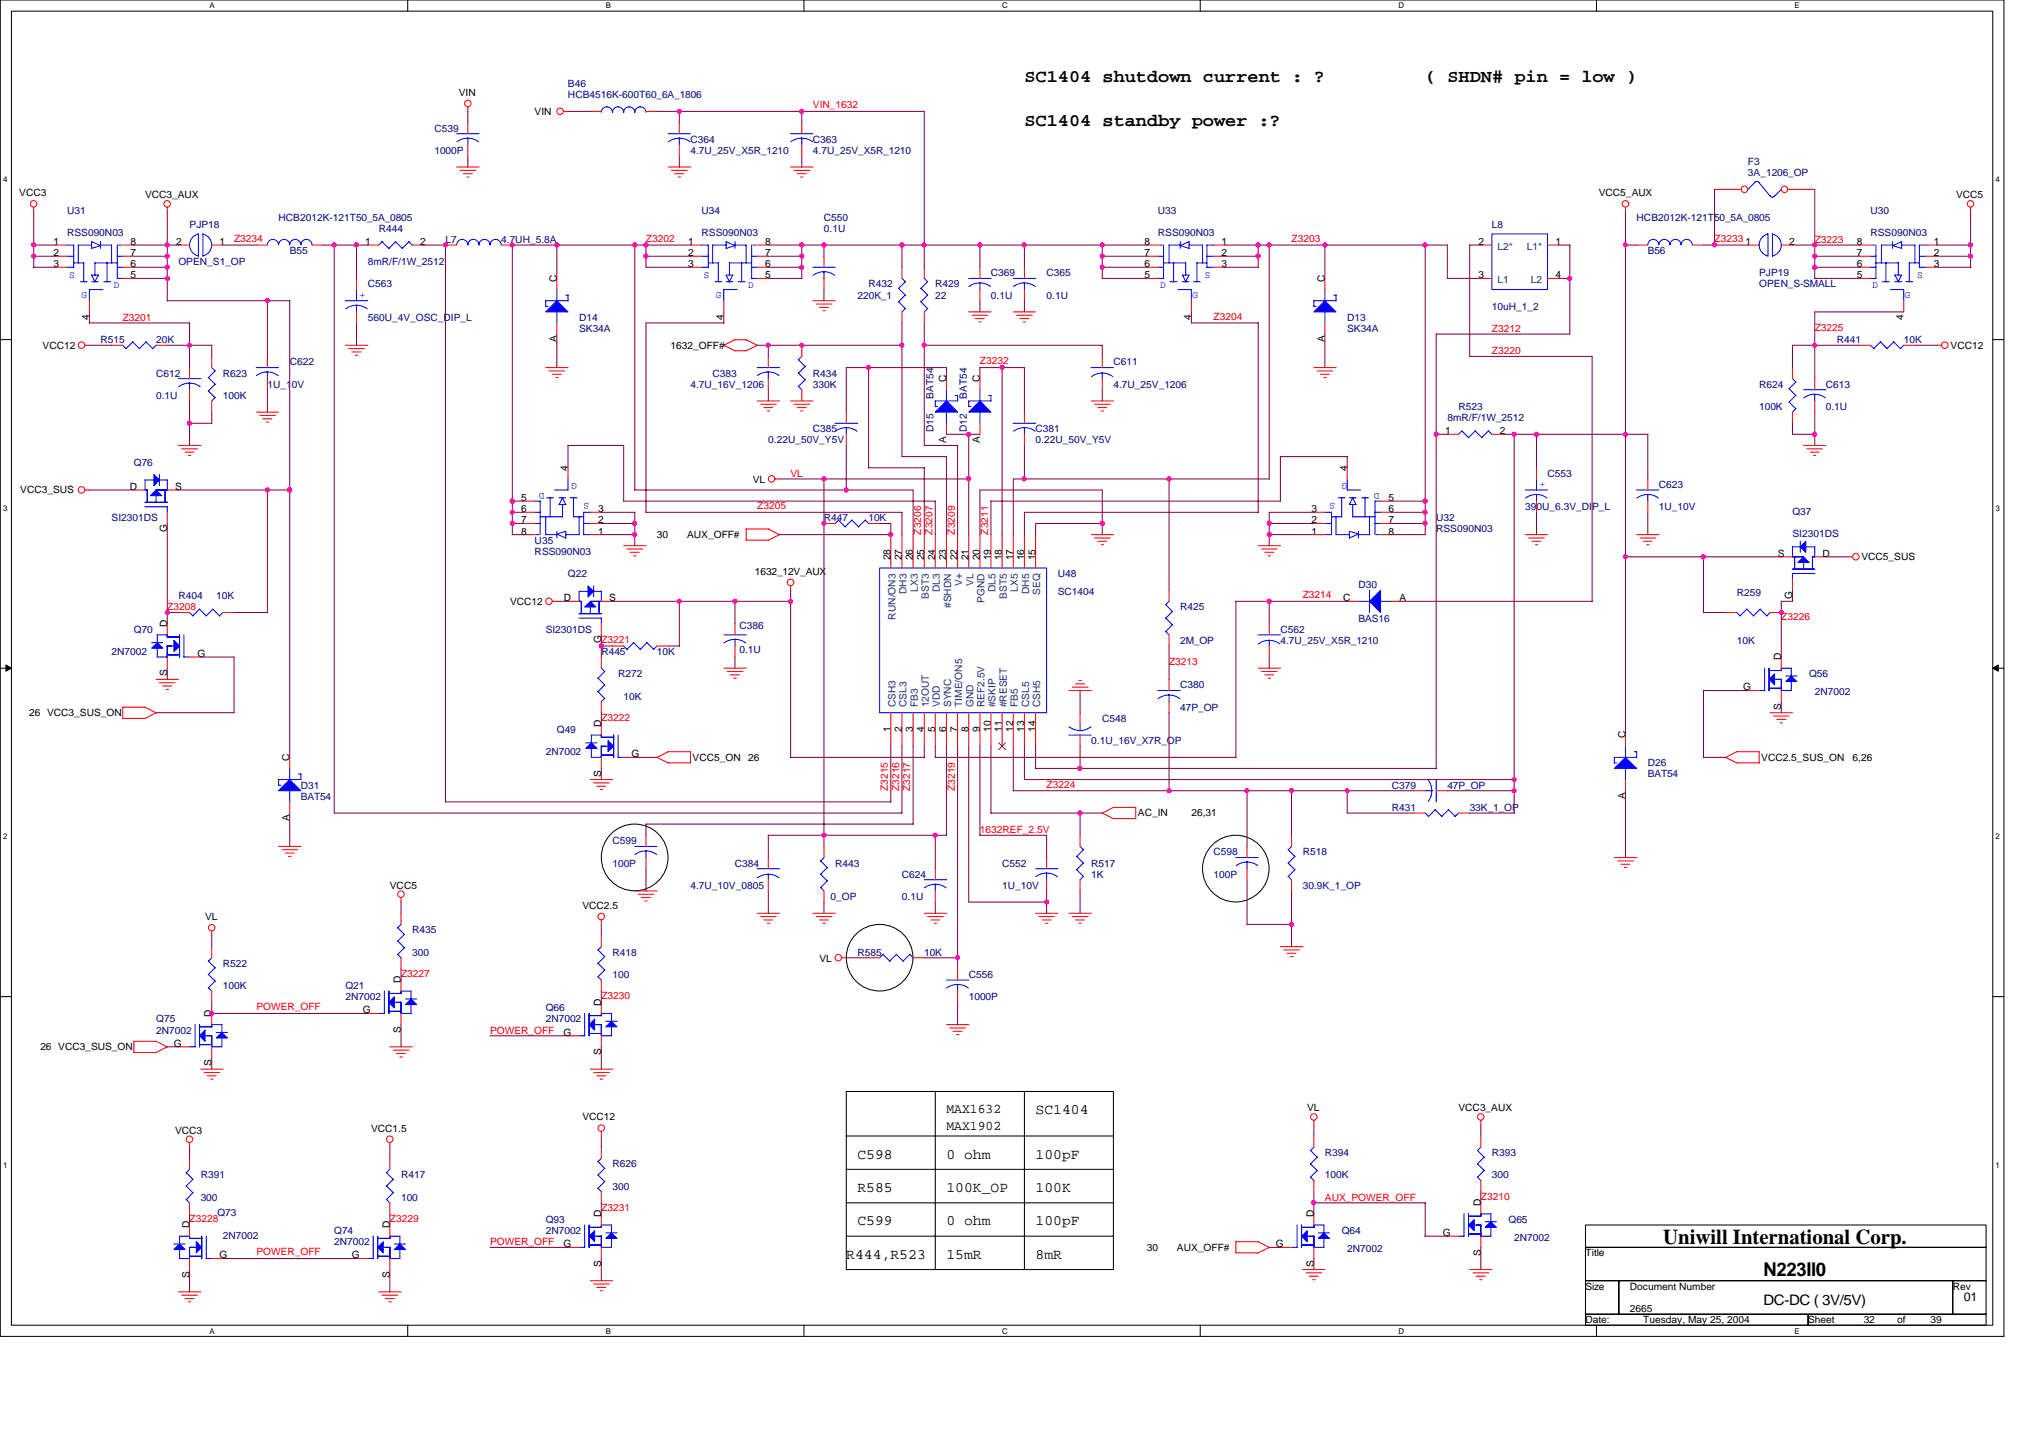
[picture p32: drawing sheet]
<svg xmlns="http://www.w3.org/2000/svg" width="297mm" height="210mm" viewBox="0 0 297 210" stroke-linecap="round" stroke-linejoin="round" font-family="sans-serif">
<defs><g id="words">
<text font-size="3.1" x="242.9" y="181.6">Uniwill International Corp.</text>
<text font-size="2.8" x="257.5" y="186.3">N223II0</text>
<g font-size="2.6">
<text x="149.6" y="11.9">SC1404 shutdown current : ?</text>
<text x="208.1" y="11.9">( SHDN# pin = low )</text>
<text x="149.6" y="18.4">SC1404 standby power :?</text>
</g>
<g font-size="2.1">
<text x="151.2" y="162.6">SC1404</text>
<text x="125.2" y="169.1">C598</text>
<text x="138.2" y="169.1">0 ohm</text>
<text x="151.2" y="169.1">100pF</text>
<text x="125.2" y="178.9">C599</text>
<text x="125.2" y="174">R585</text>
<text x="138.2" y="174">100K_OP</text>
<text x="138.2" y="178.9">0 ohm</text>
<text x="151.2" y="178.9">100pF</text>
<text x="151.2" y="174">100K</text>
<text x="123.6" y="183.8">R444,R523</text>
<text x="138.2" y="183.8">15mR</text>
<text x="151.2" y="183.8">8mR</text>
<text x="257.5" y="190.5">DC-DC ( 3V/5V)</text>
</g>
<g font-size="1.9">
<text x="138.2" y="162.5">MAX1632</text>
<text x="138.2" y="165">MAX1902</text>
</g>
<text font-size="1.8" x="286.8" y="189.8">01</text>
<g font-size="1.5">
<text x="67" y="14">VIN</text>
<text x="78.1" y="16.8">VIN</text>
<text x="2.8" y="28.6">VCC3</text>
<text x="21.2" y="29">VCC3_AUX</text>
<text x="233.5" y="28.6">VCC5_AUX</text>
<text x="285.7" y="29">VCC5</text>
<text x="7.8" y="35.8">1</text>
<text x="19.1" y="35.8">8</text>
<text x="25.7" y="35.8">2</text>
<text x="32.1" y="35.8">1</text>
<text x="53.3" y="35.8">1</text>
<text x="61.3" y="35.8">2</text>
<text x="100.5" y="35.8">1</text>
<text x="111.7" y="35.8">8</text>
<text x="167.1" y="35.8">8</text>
<text x="178.4" y="35.8">1</text>
<text x="215.9" y="35.8">2</text>
<text x="227.1" y="35.8">1</text>
<text x="254.9" y="35.8">1</text>
<text x="261.3" y="35.8">2</text>
<text x="271.2" y="35.8">8</text>
<text x="282.4" y="35.8">1</text>
<text x="7.8" y="37.4">2</text>
<text x="7.8" y="39">3</text>
<text x="19.1" y="40.6">5</text>
<text x="19.1" y="39">6</text>
<text x="19.1" y="37.4">7</text>
<text x="81.3" y="41.1" transform="rotate(-90 81.3 41.1)">C</text>
<text x="100.5" y="37.4">2</text>
<text x="100.5" y="39">3</text>
<text x="111.7" y="40.6">5</text>
<text x="111.7" y="39">6</text>
<text x="111.7" y="37.4">7</text>
<text x="167.1" y="40.6">5</text>
<text x="167.1" y="39">6</text>
<text x="167.1" y="37.4">7</text>
<text x="178.4" y="37.4">2</text>
<text x="178.4" y="39">3</text>
<text x="193.5" y="41.1" transform="rotate(-90 193.5 41.1)">C</text>
<text x="215.9" y="40.6">3</text>
<text x="227.1" y="40.6">4</text>
<text x="271.2" y="40.6">5</text>
<text x="271.2" y="39">6</text>
<text x="271.2" y="37.4">7</text>
<text x="282.4" y="37.4">2</text>
<text x="282.4" y="39">3</text>
<text x="13" y="46.7" transform="rotate(-90 13 46.7)">4</text>
<text x="105.7" y="46.7" transform="rotate(-90 105.7 46.7)">4</text>
<text x="174" y="46.7" transform="rotate(-90 174 46.7)">4</text>
<text x="278" y="46.7" transform="rotate(-90 278 46.7)">4</text>
<text x="6.2" y="50.9">VCC12</text>
<text x="81.3" y="50" transform="rotate(-90 81.3 50)">A</text>
<text x="97.9" y="50.9">1632_OFF#</text>
<text x="193.5" y="50" transform="rotate(-90 193.5 50)">A</text>
<text x="284.9" y="50.9">VCC12</text>
<text x="138.2" y="55.8" transform="rotate(-90 138.2 55.8)">C</text>
<text x="143.1" y="55.8" transform="rotate(-90 143.1 55.8)">C</text>
<text x="138.2" y="64.6" transform="rotate(-90 138.2 64.6)">A</text>
<text x="143.1" y="64.6" transform="rotate(-90 143.1 64.6)">A</text>
<text x="211" y="63.4">1</text>
<text x="219" y="63.4">2</text>
<text x="19" y="71.5">D</text>
<text x="25.6" y="71.5">S</text>
<text x="82.9" y="68.8" transform="rotate(-90 82.9 68.8)">4</text>
<text x="109.9" y="70.6">VL</text>
<text x="196.7" y="68.8" transform="rotate(-90 196.7 68.8)">4</text>
<text x="3" y="72">VCC3_SUS</text>
<text x="24.4" y="77.6" transform="rotate(-90 24.4 77.6)">G</text>
<text x="76.1" y="73.1">5</text>
<text x="76.1" y="74.8">6</text>
<text x="76.1" y="76.4">7</text>
<text x="87.4" y="76.4">2</text>
<text x="87.4" y="74.8">3</text>
<text x="191.5" y="76.4">2</text>
<text x="191.5" y="74.8">3</text>
<text x="202.8" y="73.1">5</text>
<text x="202.8" y="74.8">6</text>
<text x="202.8" y="76.4">7</text>
<text x="76.1" y="78">8</text>
<text x="87.4" y="78">1</text>
<text x="95.9" y="78.5">30</text>
<text x="100.3" y="78.5">AUX_OFF#</text>
<text x="110.3" y="83.9">1632_12V_AUX</text>
<text x="130.1" y="81.8" transform="rotate(-90 130.1 81.8)">28</text>
<text x="131.7" y="81.8" transform="rotate(-90 131.7 81.8)">27</text>
<text x="133.3" y="81.8" transform="rotate(-90 133.3 81.8)">26</text>
<text x="135" y="81.8" transform="rotate(-90 135 81.8)">25</text>
<text x="136.6" y="81.8" transform="rotate(-90 136.6 81.8)">24</text>
<text x="138.2" y="81.8" transform="rotate(-90 138.2 81.8)">23</text>
<text x="139.8" y="81.8" transform="rotate(-90 139.8 81.8)">22</text>
<text x="141.5" y="81.8" transform="rotate(-90 141.5 81.8)">21</text>
<text x="143.1" y="81.8" transform="rotate(-90 143.1 81.8)">20</text>
<text x="144.7" y="81.8" transform="rotate(-90 144.7 81.8)">19</text>
<text x="146.3" y="81.8" transform="rotate(-90 146.3 81.8)">18</text>
<text x="148" y="81.8" transform="rotate(-90 148 81.8)">17</text>
<text x="149.6" y="81.8" transform="rotate(-90 149.6 81.8)">16</text>
<text x="151.2" y="81.8" transform="rotate(-90 151.2 81.8)">15</text>
<text x="191.5" y="78">1</text>
<text x="202.8" y="78">8</text>
<text x="259.6" y="81.3">S</text>
<text x="266.2" y="81.3">D</text>
<text x="271.8" y="81.8">VCC5_SUS</text>
<text x="74.5" y="88.3">VCC12</text>
<text x="82.4" y="87.8">D</text>
<text x="89" y="87.8">S</text>
<text x="196.1" y="87.8">C</text>
<text x="204.4" y="87.8">A</text>
<text x="261.7" y="87.4" transform="rotate(-90 261.7 87.4)">G</text>
<text x="24.4" y="91.5" transform="rotate(-90 24.4 91.5)">D</text>
<text x="28.8" y="95.9">G</text>
<text x="87.8" y="93.9" transform="rotate(-90 87.8 93.9)">G</text>
<text x="24.4" y="98.7" transform="rotate(-90 24.4 98.7)">S</text>
<text x="254.6" y="100.8">G</text>
<text x="260.1" y="96.4" transform="rotate(-90 260.1 96.4)">D</text>
<text x="4.3" y="104.5">26 VCC3_SUS_ON</text>
<text x="87.8" y="106.2" transform="rotate(-90 87.8 106.2)">D</text>
<text x="130.1" y="106.9" transform="rotate(-90 130.1 106.9)">1</text>
<text x="131.7" y="106.9" transform="rotate(-90 131.7 106.9)">2</text>
<text x="133.3" y="106.9" transform="rotate(-90 133.3 106.9)">3</text>
<text x="135" y="106.9" transform="rotate(-90 135 106.9)">4</text>
<text x="136.6" y="106.9" transform="rotate(-90 136.6 106.9)">5</text>
<text x="138.2" y="106.9" transform="rotate(-90 138.2 106.9)">6</text>
<text x="139.8" y="106.9" transform="rotate(-90 139.8 106.9)">7</text>
<text x="141.5" y="106.9" transform="rotate(-90 141.5 106.9)">8</text>
<text x="143.1" y="106.9" transform="rotate(-90 143.1 106.9)">9</text>
<text x="144.7" y="106.9" transform="rotate(-90 144.7 106.9)">10</text>
<text x="146.3" y="106.9" transform="rotate(-90 146.3 106.9)">11</text>
<text x="148" y="106.9" transform="rotate(-90 148 106.9)">12</text>
<text x="149.6" y="106.9" transform="rotate(-90 149.6 106.9)">13</text>
<text x="151.2" y="106.9" transform="rotate(-90 151.2 106.9)">14</text>
<text x="237.4" y="107.8" transform="rotate(-90 237.4 107.8)">C</text>
<text x="260.1" y="103.6" transform="rotate(-90 260.1 103.6)">S</text>
<text x="42.3" y="111" transform="rotate(-90 42.3 111)">C</text>
<text x="87.8" y="113.4" transform="rotate(-90 87.8 113.4)">S</text>
<text x="92.2" y="110.5">G</text>
<text x="101.2" y="111">VCC5_ON</text>
<text x="109.3" y="111">26</text>
<text x="257.2" y="111">VCC2.5_SUS_ON</text>
<text x="270.5" y="111">6,26</text>
<text x="42.3" y="119.9" transform="rotate(-90 42.3 119.9)">A</text>
<text x="166.2" y="119.2">AC_IN</text>
<text x="174" y="119.2">26,31</text>
<text x="237.4" y="116.6" transform="rotate(-90 237.4 116.6)">A</text>
<text x="56.9" y="129.7">VCC5</text>
<text x="29.9" y="134.3">VL</text>
<text x="85.1" y="132.7">VCC2.5</text>
<text x="58.5" y="143.5" transform="rotate(-90 58.5 143.5)">D</text>
<text x="119.7" y="140.5">VL</text>
<text x="30.9" y="148.4" transform="rotate(-90 30.9 148.4)">D</text>
<text x="53" y="147.9">G</text>
<text x="87.8" y="146.8" transform="rotate(-90 87.8 146.8)">D</text>
<text x="5.9" y="153.3">26 VCC3_SUS_ON</text>
<text x="25.4" y="152.8">G</text>
<text x="30.9" y="155.6" transform="rotate(-90 30.9 155.6)">S</text>
<text x="58.5" y="150.8" transform="rotate(-90 58.5 150.8)">S</text>
<text x="82.3" y="151.2">G</text>
<text x="87.8" y="154" transform="rotate(-90 87.8 154)">S</text>
<text x="25.6" y="165.5">VCC3</text>
<text x="54.2" y="165.2">VCC1.5</text>
<text x="85.1" y="163.6">VCC12</text>
<text x="190.9" y="162.2">VL</text>
<text x="213" y="162.2">VCC3_AUX</text>
<text x="27.7" y="179.3" transform="rotate(-90 27.7 179.3)">D</text>
<text x="56.9" y="179.3" transform="rotate(-90 56.9 179.3)">D</text>
<text x="87.8" y="177.7" transform="rotate(-90 87.8 177.7)">D</text>
<text x="191.9" y="177.7" transform="rotate(-90 191.9 177.7)">D</text>
<text x="216.2" y="176" transform="rotate(-90 216.2 176)">D</text>
<text x="32.1" y="183.7">G</text>
<text x="51.4" y="183.7">G</text>
<text x="82.3" y="182.1">G</text>
<text x="87.8" y="184.9" transform="rotate(-90 87.8 184.9)">S</text>
<text x="167.5" y="182.6">30</text>
<text x="171.9" y="182.6">AUX_OFF#</text>
<text x="186.3" y="182.1">G</text>
<text x="191.9" y="184.9" transform="rotate(-90 191.9 184.9)">S</text>
<text x="210.7" y="180.4">G</text>
<text x="216.2" y="183.3" transform="rotate(-90 216.2 183.3)">S</text>
<text x="231.5" y="183.4">Title</text>
<text x="27.7" y="186.5" transform="rotate(-90 27.7 186.5)">S</text>
<text x="56.9" y="186.5" transform="rotate(-90 56.9 186.5)">S</text>
<text x="231.5" y="188.3">Size</text>
<text x="238" y="188.3">Document Number</text>
<text x="238" y="191.5">2665</text>
<text x="285.2" y="188.3">Rev</text>
<text x="231.5" y="193.1">Date:</text>
<text x="240" y="193.1">Tuesday, May 25, 2004</text>
<text x="264.1" y="193.1">Sheet</text>
<text x="272.2" y="193.1">32</text>
<text x="277" y="193.1">of</text>
<text x="281.9" y="193.1">39</text>
</g>
<g font-size="1.5" fill="#000080">
<text x="82.9" y="12.7">B46</text>
<text x="82.9" y="14.3">HCB4516K-600T60_6A_1806</text>
<text x="63.4" y="19.2">C539</text>
<text x="63.4" y="22.5">1000P</text>
<text x="100.8" y="20.8">C364</text>
<text x="100.8" y="22.5">4.7U_25V_X5R_1210</text>
<text x="118.7" y="20.8">C363</text>
<text x="118.7" y="22.5">4.7U_25V_X5R_1210</text>
<text x="255.3" y="24.1">F3</text>
<text x="255.3" y="25.7">3A_1206_OP</text>
<text x="9.8" y="31.2">U31</text>
<text x="9.8" y="34.5">RSS090N03</text>
<text x="27.7" y="33.3">PJP18</text>
<text x="40.7" y="32.2">HCB2012K-121T50_5A_0805</text>
<text x="55.3" y="33.8">R444</text>
<text x="65.1" y="35.5">L7</text>
<text x="73.2" y="35.5">4.7UH_5.8A</text>
<text x="102.5" y="31.2">U34</text>
<text x="102.5" y="34.5">RSS090N03</text>
<text x="120.3" y="32.2">C550</text>
<text x="120.3" y="33.8">0.1U</text>
<text x="169.1" y="31.2">U33</text>
<text x="169.1" y="34.5">RSS090N03</text>
<text x="217.9" y="33.3">L8</text>
<text x="239" y="32.2">HCB2012K-121T50_5A_0805</text>
<text x="273.2" y="31.2">U30</text>
<text x="273.2" y="34.5">RSS090N03</text>
<text x="26.1" y="38.7">OPEN_S1_OP</text>
<text x="42.3" y="37.1">B55</text>
<text x="53.7" y="42">C563</text>
<text x="53.7" y="38.7">8mR/F/1W_2512</text>
<text x="126.8" y="42">R432</text>
<text x="136.6" y="42">R429</text>
<text x="144.7" y="40.3">C369</text>
<text x="152.8" y="40.3">C365</text>
<text x="240.6" y="37.1">B56</text>
<text x="256.9" y="40.3">PJP19</text>
<text x="256.9" y="42">OPEN_S-SMALL</text>
<text x="53.7" y="46.8">560U_4V_OSC_DIP_L</text>
<text x="84.6" y="46.8">D14</text>
<text x="125.2" y="43.6">220K_1</text>
<text x="136.6" y="43.6">22</text>
<text x="144.7" y="43.6">0.1U</text>
<text x="152.8" y="43.6">0.1U</text>
<text x="196.7" y="46.8">D13</text>
<text x="217.9" y="45.2">10uH_1_2</text>
<text x="14.7" y="50.1">R515</text>
<text x="22.8" y="50.1">20K</text>
<text x="42.3" y="53.3">C622</text>
<text x="84.6" y="48.5">SK34A</text>
<text x="162.6" y="53.3">C611</text>
<text x="196.7" y="48.5">SK34A</text>
<text x="268.3" y="50.1">R441</text>
<text x="278" y="50.1">10K</text>
<text x="22.8" y="55">C612</text>
<text x="22.8" y="58.2">0.1U</text>
<text x="32.6" y="55">R623</text>
<text x="32.6" y="58.2">100K</text>
<text x="39" y="56.6">1U_10V</text>
<text x="100.8" y="56.6">4.7U_16V_1206</text>
<text x="104.1" y="55">C383</text>
<text x="118.7" y="55">R434</text>
<text x="118.7" y="56.6">330K</text>
<text x="136.3" y="58.2" transform="rotate(-90 136.3 58.2)">BAT54</text>
<text x="141.2" y="58.2" transform="rotate(-90 141.2 58.2)">BAT54</text>
<text x="162.6" y="56.6">4.7U_25V_1206</text>
<text x="213" y="59.8">R523</text>
<text x="256.9" y="56.6">R624</text>
<text x="256.9" y="59.8">100K</text>
<text x="266.6" y="56.6">C613</text>
<text x="266.6" y="59.8">0.1U</text>
<text x="112.2" y="64.7">0.22U_50V_Y5V</text>
<text x="118.7" y="63.1">C385</text>
<text x="136.3" y="63.1" transform="rotate(-90 136.3 63.1)">D15</text>
<text x="141.2" y="63.1" transform="rotate(-90 141.2 63.1)">D12</text>
<text x="151.2" y="63.1">C381</text>
<text x="151.2" y="64.7">0.22U_50V_Y5V</text>
<text x="211.4" y="61.5">8mR/F/1W_2512</text>
<text x="19.6" y="68">Q76</text>
<text x="226" y="69.6">C553</text>
<text x="242.2" y="71.2">C623</text>
<text x="16.3" y="76.1">SI2301DS</text>
<text x="120.3" y="76.1">R447</text>
<text x="126.8" y="76.1">10K</text>
<text x="209.7" y="76.1">U32</text>
<text x="209.7" y="77.7">RSS090N03</text>
<text x="222.8" y="74.5">390U_6.3V_DIP_L</text>
<text x="242.2" y="74.5">1U_10V</text>
<text x="261.8" y="75.1">Q37</text>
<text x="78.1" y="79.4">U35</text>
<text x="78.1" y="81">RSS090N03</text>
<text x="261.8" y="78.4">SI2301DS</text>
<text x="26.1" y="87.5">R404</text>
<text x="31.6" y="87.5">10K</text>
<text x="82.9" y="84.2">Q22</text>
<text x="154.5" y="84.2">U48</text>
<text x="154.5" y="86.8">SC1404</text>
<text x="172.4" y="89.1">R425</text>
<text x="198.4" y="85.9">D30</text>
<text x="253.6" y="87">R259</text>
<text x="16.3" y="95.6">2N7002</text>
<text x="19.6" y="92.4">Q70</text>
<text x="79.7" y="92.4">SI2301DS</text>
<text x="87.8" y="95.6">R445</text>
<text x="95.9" y="95.6">10K</text>
<text x="108" y="91.9">C386</text>
<text x="108" y="95.3">0.1U</text>
<text x="172.4" y="94">2M_OP</text>
<text x="187" y="92.4">C562</text>
<text x="187" y="94">4.7U_25V_X5R_1210</text>
<text x="198.4" y="90.7">BAS16</text>
<text x="253.6" y="94">10K</text>
<text x="90.3" y="98.8">R272</text>
<text x="172.4" y="100.5">C380</text>
<text x="264.2" y="98.8">Q56</text>
<text x="265" y="101.5">2N7002</text>
<text x="81.3" y="107">Q49</text>
<text x="91.1" y="102.1">10K</text>
<text x="161" y="105.3">C548</text>
<text x="172.4" y="103.7">47P_OP</text>
<text x="79.7" y="110.2">2N7002</text>
<text x="159.4" y="108.6">0.1U_16V_X7R_OP</text>
<text x="240.6" y="113.5">BAT54</text>
<text x="240.6" y="111.9">D26</text>
<text x="43.9" y="116.7">BAT54</text>
<text x="43.9" y="115.1">D31</text>
<text x="203.2" y="118.4">R431</text>
<text x="203.2" y="115.1">C379</text>
<text x="211.4" y="115.1">47P_OP</text>
<text x="214.6" y="118.4">33K_1_OP</text>
<text x="89.4" y="123.2">C599</text>
<text x="177.2" y="124.9">C598</text>
<text x="190.2" y="124.9">R518</text>
<text x="89.4" y="126.5">100P</text>
<text x="100.8" y="129.7">4.7U_10V_0805</text>
<text x="107.3" y="126.5">C384</text>
<text x="121.3" y="131.4">0_OP</text>
<text x="122" y="126.5">R443</text>
<text x="131.7" y="128.1">C624</text>
<text x="131.7" y="131.4">0.1U</text>
<text x="146.3" y="126.5">C552</text>
<text x="146.3" y="129.7">1U_10V</text>
<text x="159.4" y="126.5">R517</text>
<text x="159.4" y="128.1">1K</text>
<text x="177.2" y="128.1">100P</text>
<text x="190.2" y="129.7">30.9K_1_OP</text>
<text x="60.2" y="136.2">R435</text>
<text x="32.6" y="141.1">R522</text>
<text x="60.2" y="139.5">300</text>
<text x="89.4" y="139.5">R418</text>
<text x="89.4" y="142.7">100</text>
<text x="125.2" y="139.5">R585</text>
<text x="135" y="139.5">10K</text>
<text x="141.5" y="142.7">C556</text>
<text x="22.8" y="149.2">Q75</text>
<text x="32.6" y="144.4">100K</text>
<text x="50.4" y="144.4">Q21</text>
<text x="50.4" y="146">2N7002</text>
<text x="79.7" y="147.6">Q66</text>
<text x="79.7" y="149.2">2N7002</text>
<text x="141.5" y="146">1000P</text>
<text x="22.8" y="150.9">2N7002</text>
<text x="29.3" y="172">R391</text>
<text x="58.6" y="172">R417</text>
<text x="89.4" y="170.4">R626</text>
<text x="89.4" y="173.6">300</text>
<text x="193.5" y="168.8">R394</text>
<text x="193.5" y="172">100K</text>
<text x="217.9" y="168.8">R393</text>
<text x="217.9" y="172">300</text>
<text x="29.3" y="175.3">300</text>
<text x="31.7" y="177.5">Q73</text>
<text x="58.6" y="175.3">100</text>
<text x="79.7" y="178.5">Q93</text>
<text x="220.3" y="178.5">Q65</text>
<text x="32.6" y="180.8">2N7002</text>
<text x="48.8" y="180.1">Q74</text>
<text x="48.8" y="181.8">2N7002</text>
<text x="79.7" y="180.1">2N7002</text>
<text x="195.9" y="180.1">Q64</text>
<text x="196.7" y="182.7">2N7002</text>
<text x="221.1" y="181.1">2N7002</text>
</g>
<g font-size="1.5" fill="#f00">
<text x="118.7" y="15.8">VIN_1632</text>
<text x="34.2" y="35.3">Z3234</text>
<text x="94.3" y="35.3">Z3202</text>
<text x="188.6" y="35.3">Z3203</text>
<text x="250.4" y="35.3">Z3233</text>
<text x="265" y="35.5">Z3223</text>
<text x="17.9" y="46.8">Z3201</text>
<text x="177.2" y="46.7">Z3204</text>
<text x="143.1" y="53.2">Z3232</text>
<text x="217.9" y="51.7">Z3220</text>
<text x="217.9" y="48.5">Z3212</text>
<text x="265" y="48.3">Z3225</text>
<text x="115.5" y="69.6">VL</text>
<text x="110.6" y="74.3">Z3205</text>
<text x="134.5" y="78" transform="rotate(-90 134.5 78)">Z3206</text>
<text x="136.2" y="78" transform="rotate(-90 136.2 78)">Z3207</text>
<text x="139.4" y="78" transform="rotate(-90 139.4 78)">Z3209</text>
<text x="144.3" y="78" transform="rotate(-90 144.3 78)">Z3211</text>
<text x="24.4" y="89.1">Z3208</text>
<text x="190.2" y="87.3">Z3214</text>
<text x="87.8" y="93.8">Z3221</text>
<text x="260.1" y="90.6">Z3226</text>
<text x="170.7" y="97.1">Z3213</text>
<text x="87.8" y="105.2">Z3222</text>
<text x="129.7" y="115.4" transform="rotate(-90 129.7 115.4)">Z3215</text>
<text x="131.3" y="115.4" transform="rotate(-90 131.3 115.4)">Z3216</text>
<text x="132.9" y="115.4" transform="rotate(-90 132.9 115.4)">Z3217</text>
<text x="139.4" y="115.4" transform="rotate(-90 139.4 115.4)">Z3219</text>
<text x="152.8" y="115">Z3224</text>
<text x="143.1" y="121.6">1632REF_2.5V</text>
<text x="58.6" y="142.6">Z3227</text>
<text x="37.4" y="147.5">POWER_OFF</text>
<text x="87.8" y="145.8">Z3230</text>
<text x="71.6" y="150.9">POWER_OFF</text>
<text x="27.7" y="178.4">Z3228</text>
<text x="56.9" y="178.4">Z3229</text>
<text x="87.8" y="176.7">Z3231</text>
<text x="193.5" y="175.3">AUX_POWER_OFF</text>
<text x="216.3" y="175.1">Z3210</text>
<text x="37.4" y="183.2">POWER_OFF</text>
<text x="71.6" y="181.8">POWER_OFF</text>
</g>
<g font-size="1.5" fill="#00f">
<text x="10.1" y="40.5">S</text>
<text x="16.6" y="42">D</text>
<text x="102.8" y="40.5">S</text>
<text x="109.3" y="42">D</text>
<text x="169.4" y="42">D</text>
<text x="175.9" y="40.5">S</text>
<text x="273.5" y="42">D</text>
<text x="280" y="40.5">S</text>
<text x="11.9" y="43.4">G</text>
<text x="52.6" y="43.4">+</text>
<text x="104.6" y="43.4">G</text>
<text x="174.1" y="43.4">G</text>
<text x="278.2" y="43.4">G</text>
<text x="79.5" y="71.9" transform="rotate(180 79.5 71.9)">D</text>
<text x="84.2" y="70.5" transform="rotate(180 84.2 70.5)">G</text>
<text x="196.7" y="70.5" transform="rotate(180 196.7 70.5)">G</text>
<text x="201.5" y="71.9" transform="rotate(180 201.5 71.9)">D</text>
<text x="224.9" y="71.1">+</text>
<text x="86" y="73.4" transform="rotate(180 86 73.4)">S</text>
<text x="195" y="73.4" transform="rotate(180 195 73.4)">S</text>
</g>
<g font-size="1.5" fill="#004080">
<text x="218.7" y="36.4">L2*</text>
<text x="218.7" y="41.3">L1</text>
<text x="223" y="36.4">L1*</text>
<text x="223.5" y="41.3">L2</text>
<text x="132.4" y="86.7" transform="rotate(-90 132.4 86.7)">DH3</text>
<text x="134" y="86.4" transform="rotate(-90 134 86.4)">LX3</text>
<text x="135.7" y="87.4" transform="rotate(-90 135.7 87.4)">BST3</text>
<text x="137.3" y="86.4" transform="rotate(-90 137.3 86.4)">DL3</text>
<text x="138.9" y="88.8" transform="rotate(-90 138.9 88.8)">#SHDN</text>
<text x="140.5" y="85.6" transform="rotate(-90 140.5 85.6)">V+</text>
<text x="142.2" y="85.5" transform="rotate(-90 142.2 85.5)">VL</text>
<text x="143.8" y="88" transform="rotate(-90 143.8 88)">PGND</text>
<text x="145.4" y="86.4" transform="rotate(-90 145.4 86.4)">DL5</text>
<text x="147" y="87.4" transform="rotate(-90 147 87.4)">BST5</text>
<text x="148.6" y="86.4" transform="rotate(-90 148.6 86.4)">LX5</text>
<text x="150.3" y="86.7" transform="rotate(-90 150.3 86.7)">DH5</text>
<text x="151.9" y="86.9" transform="rotate(-90 151.9 86.9)">SEQ</text>
<text x="130.8" y="90.4" transform="rotate(-90 130.8 90.4)">RUN/ON3</text>
<text x="130.8" y="103.2" transform="rotate(-90 130.8 103.2)">CSH3</text>
<text x="132.4" y="103.2" transform="rotate(-90 132.4 103.2)">CSL3</text>
<text x="134" y="103.2" transform="rotate(-90 134 103.2)">FB3</text>
<text x="135.7" y="103.2" transform="rotate(-90 135.7 103.2)">12OUT</text>
<text x="137.3" y="103.2" transform="rotate(-90 137.3 103.2)">VDD</text>
<text x="138.9" y="103.2" transform="rotate(-90 138.9 103.2)">SYNC</text>
<text x="140.5" y="103.2" transform="rotate(-90 140.5 103.2)">TIME/ON5</text>
<text x="142.2" y="103.2" transform="rotate(-90 142.2 103.2)">GND</text>
<text x="143.8" y="103.2" transform="rotate(-90 143.8 103.2)">REF2.5V</text>
<text x="145.4" y="103.2" transform="rotate(-90 145.4 103.2)">#SKIP</text>
<text x="147" y="103.2" transform="rotate(-90 147 103.2)">#RESET</text>
<text x="148.6" y="103.2" transform="rotate(-90 148.6 103.2)">FB5</text>
<text x="150.3" y="103.2" transform="rotate(-90 150.3 103.2)">CSL5</text>
<text x="151.9" y="103.2" transform="rotate(-90 151.9 103.2)">CSH5</text>
</g>
<g font-size="1.2">
<text x="30.6" y="1.2">A</text>
<text x="88.5" y="1.2">B</text>
<text x="146.3" y="1.2">C</text>
<text x="204.2" y="1.2">D</text>
<text x="262.1" y="1.2">E</text>
<text x=".5" y="26.6">4</text>
<text x="291.4" y="26.6">4</text>
<text x=".5" y="74.6">3</text>
<text x="291.4" y="74.6">3</text>
<text x=".5" y="122.5">2</text>
<text x="291.4" y="122.5">2</text>
<text x=".5" y="170.5">1</text>
<text x="291.4" y="170.5">1</text>
<text x="30.6" y="194.7">A</text>
<text x="88.5" y="194.7">B</text>
<text x="146.3" y="194.7">C</text>
<text x="204.2" y="194.7">D</text>
<text x="262.1" y="194.7">E</text>
</g>
</g></defs>
<path d="M0 0h292.6v195.1h-292.6zM1.7 1.6h289.3v191.8h-289.3z" fill="none" stroke="#000" stroke-width=".15"/>
<g fill="#fff">
<path d="M30.6 .2h.8v1.3h-.8z"/>
<path d="M30.6 193.6h.8v1.3h-.8z"/>
</g>
<path d="M59.5 0v1.6M59.5 193.4v1.7" fill="none" stroke="#000" stroke-width=".15"/>
<g fill="#fff">
<path d="M88.5 .2h.7v1.3h-.7z"/>
<path d="M88.5 193.6h.7v1.3h-.7z"/>
</g>
<path d="M117.4 0v1.6M117.4 193.4v1.7" fill="none" stroke="#000" stroke-width=".15"/>
<g fill="#fff">
<path d="M146.3 .2h.9v1.3h-.9z"/>
<path d="M146.3 193.6h.9v1.3h-.9z"/>
</g>
<path d="M175.3 0v1.6M175.3 193.4v1.7" fill="none" stroke="#000" stroke-width=".15"/>
<g fill="#fff">
<path d="M204.2 .2h.8v1.3h-.8z"/>
<path d="M204.2 193.6h.8v1.3h-.8z"/>
</g>
<path d="M233.1 0v1.6M233.1 193.4v1.7" fill="none" stroke="#000" stroke-width=".15"/>
<g fill="#fff">
<path d="M262.1 .2h.7v1.3h-.7z"/>
<path d="M262.1 193.6h.7v1.3h-.7z"/>
<path d="M.5 25.6h.6v1.3h-.6z"/>
<path d="M291.4 25.6h.7v1.3h-.7z"/>
<path d="M.5 73.5h.6v1.3h-.6z"/>
<path d="M291.4 73.5h.7v1.3h-.7z"/>
</g>
<path d="M0 49.6h1.7M291 49.6h1.6" fill="none" stroke="#000" stroke-width=".15"/>
<g fill="#fff">
<path d="M.5 121.5h.6v1.3h-.6z"/>
<path d="M291.4 121.5h.7v1.3h-.7z"/>
</g>
<path d="M0 97.5h1.7M291 97.5h1.6" fill="none" stroke="#000" stroke-width=".15"/>
<path d="M.9 97.1l.8 .4-.8 .5zM291 97.5l.8-.4v.9z" fill="#000" stroke="#000" stroke-width=".15"/>
<g fill="#fff">
<path d="M.5 169.4h.6v1.3h-.6z"/>
<path d="M291.4 169.4h.7v1.3h-.7z"/>
</g>
<g fill="none" stroke="#000" stroke-width=".15">
<path d="M0 145.5h1.7M123.6 159.3h39v26h-39zM136.6 159.3v26M149.6 159.3v26M291 145.5h1.6M123.6 170.7h39M123.6 175.6h39M123.6 165.8h39M231.5 178.8h58.5v3.3h-58.5zM123.6 180.4h39M231.5 191.8h32.6v1.6h-32.6zM231.5 186.9h4.9v4.9h-4.9z"/>
<path d="M231.5 182.1h58.5v4.8h-58.5zM236.4 186.9h48.8v4.9h-48.8zM264.1 191.8h25.9v1.6h-25.9zM285.2 186.9h4.8v4.9h-4.8z"/>
<circle cx="92.7" cy="125.2" r="4.9"/>
<circle cx="128.5" cy="139.8" r="4.9"/>
<circle cx="180.5" cy="126.8" r="4.9"/>
</g>
<g fill="none" stroke="#f00" stroke-width=".15">
<path d="M68.3 15.6v.7M68.3 17.9v1.6M82.3 16.3h.7M86.2 16.3h1.6M94.3 16.3h1.6M99.2 17.9v1.6M117.1 17.9v1.6M4.9 30.2v.7M8.2 35.8h1.6M8.2 37.4h1.6M8.2 39h1.6M17.9 35.8h1.7"/>
<path d="M17.9 37.4h1.7M17.9 39h1.7M24.4 30.2v.7M26.1 35.8h1.6M30.9 35.8h1.7M37.4 35.8h1.6M45.6 35.8h1.6M53.7 35.8h1.6M60.2 35.8h1.6M65.1 35.8h1.6M66.7 24.4h3.3M67.2 24.9h2.3"/>
<path d="M67.6 25.4h1.4M68.2 25.8h.3M68.3 21.1v1.7M73.2 35.8h1.6M97.6 24.4h3.3M98.1 24.9h2.3M98.5 25.4h1.4M99 25.8h.4M99.2 21.1v1.7M100.8 35.8h1.7M100.8 37.4h1.7M100.8 39h1.7"/>
<path d="M110.6 35.8h1.6M110.6 37.4h1.6M110.6 39h1.6M115.5 24.4h3.2M115.9 24.9h2.4M116.4 25.4h1.3M116.9 25.8h.4M117.1 21.1v1.7M120.3 37.4v1.6M131.7 39v1.6M135 39v1.6M143.1 39v1.6"/>
<path d="M149.6 39v1.6M167.5 35.8h1.6M167.5 37.4h1.6M167.5 39h1.6M177.2 35.8h1.7M177.2 37.4h1.7M177.2 39h1.7M216.3 35.8h1.6M226 35.8h1.6M237.4 30.2v.7M239 35.8h1.6M247.1 35.8h1.7"/>
<path d="M250.4 27.6h3.9M255.3 35.8h1.6M260.1 35.8h1.7M261.1 27.6h3.9M271.5 35.8h1.7M271.5 37.4h1.7M271.5 39h1.7M281.3 35.8h1.6M281.3 37.4h1.6M281.3 39h1.6M287.8 30.2v.7M12.4 50.4h.7"/>
<path d="M13.1 43.9v1.6M16.3 50.4h1.6M17.9 40.6h1.7M22.8 50.4h1.6M27.7 53.7v1.6M27.7 56.9v1.6M30.9 52v1.7M30.9 58.5v1.7M39 52v1.7M39 55.3v1.6M50.4 50.4h3.3M50.9 50.9h2.3"/>
<path d="M51.4 51.4h1.3M51.9 51.9h.3M52.1 40.6v1.7M52.1 45.5v1.6M79.7 53.7h3.3M80.2 54.1h2.3M80.6 54.6h1.4M81.2 55.1h.3M81.3 40.6v1.7M81.3 47.1v1.7M105.7 43.9v1.6M107.3 51.2h1.7"/>
<path d="M110.6 58.5h3.3M110.6 40.6h1.6M110.6 50.4l-1.7 .8M110.6 50.4l-1.6-.8h-1.6l-1.7 .8 1.6 .8M111.1 59h2.3M111.5 59.5h1.4M112.1 60h.3M112.2 52v1.7M112.2 55.3v1.6M115.5 58.5h3.2M115.9 59h2.4M116.4 59.5h1.3"/>
<path d="M116.9 60h.4M117.1 50.4v1.6M117.1 56.9v1.6M118.7 43.9h3.3M119.2 44.4h2.3M119.7 44.9h1.3M120.2 45.4h.3M120.3 40.6v1.7M131.7 45.5v1.6M135 45.5v1.6M138.2 55.3v1.6M141.5 45.5h3.2"/>
<path d="M142 46h2.2M142.4 46.5h1.3M142.9 47h.4M143.1 42.3v1.6M143.1 55.3v1.6M148 45.5h3.3M148.5 46h2.3M148.9 46.5h1.4M149.4 47h.4M149.6 42.3v1.6M159.4 58.5h3.2M159.8 59h2.3"/>
<path d="M160.3 59.5h1.3M160.8 60h.4M161 52v1.7M161 55.3v1.6M167.5 40.6h1.6M174 43.9v1.6M191.9 53.7h3.2M192.4 54.1h2.2M192.8 54.6h1.3M193.3 55.1h.4M193.5 40.6v1.7M193.5 47.1v1.7"/>
<path d="M216.3 40.6h1.6M226 40.6h1.6M261.8 53.7v1.6M265 55.3v1.6M265 58.5v1.7M271.5 50.4h1.7M271.5 40.6h1.7M278 50.4h1.7M278 43.9v1.6M282.9 50.4h.6M12.4 71.5h.7M19.6 71.5h1.6"/>
<path d="M24.4 71.5h1.7M24.4 74.8v1.6M26.1 65h3.2M26.5 65.5h2.3M27 66h1.3M27.5 66.5h.4M37.4 60.2h3.3M37.9 60.6h2.3M38.4 61.1h1.3M38.9 61.6h.3M76.5 78h1.6M76.5 76.4h1.6"/>
<path d="M76.5 74.8h1.6M76.5 73.2h1.6M82.9 68.3v1.6M86.2 78h1.6M86.2 76.4h1.6M86.2 74.8h1.6M91.1 79.7h3.3M109 77.2h3.2M109 77.2v1.6M112.2 77.2l1.7 .9-1.7 .8-3.3-.1M113.2 69.9h.7M120.3 76.4h1.7"/>
<path d="M123.6 60.2v1.6M123.6 63.4v1.6M126.8 76.4h1.7M130.1 78v4.9M131.7 78v4.9M133.3 78v4.9M135 78v4.9M136.6 78v4.9M138.2 61.8v1.6M138.2 78v4.9M139.8 78v4.9M141.5 78v4.9"/>
<path d="M143.1 61.8v1.6M143.1 78v4.9M144.7 78v4.9M146.3 78v4.9M148 78v4.9M149.6 60.2v1.6M149.6 63.4v1.6M149.6 78v4.9M151.2 78v4.9M159.4 78h3.2M159.8 78.5h2.3M160.3 79h1.3"/>
<path d="M160.8 79.5h.4M183.7 79.7h3.3M191.9 78h1.6M191.9 76.4h1.6M191.9 74.8h1.6M196.7 68.3v1.6M201.6 78h1.6M201.6 76.4h1.6M201.6 74.8h1.6M201.6 73.2h1.6M211.4 63.4h1.6M217.9 63.4h1.6"/>
<path d="M222.8 78h3.2M223.2 78.5h2.3M223.7 79h1.3M224.2 79.5h.4M224.4 68.3v1.6M224.4 73.2v1.6M239 78h3.3M239.5 78.5h2.3M240 79h1.3M240.5 79.5h.3M240.6 69.9v1.6M240.6 73.2v1.6"/>
<path d="M261.8 60.2v1.6M263.4 65h3.2M263.9 65.5h2.2M264.4 66h1.3M264.8 66.5h.4M22.8 99.2h3.3M23.3 99.7h2.3M24.4 91v1.7M24.4 95.9v1.6M26.1 89.4h1.6M27.7 95.9h1.6M32.6 89.4h1.6"/>
<path d="M80.7 87.8h.6M82.9 87.8h1.7M87.8 91v1.7M87.8 95.9v1.6M87.8 87.8h1.6M89.4 94.3h1.7M91.6 80.1h2.3M92 80.6h1.4M92.5 81.1h.4M95.9 94.3h1.7M105.7 97.5h3.3M106.2 98h2.3"/>
<path d="M106.7 98.5h1.3M107.2 99h.3M107.3 91v1.7M107.3 94.3v1.6M115.5 85.5v.7M157.1 99.8h1.3M157.6 99.3h.3M170.7 86.2v1.6M170.7 92.7v1.6M170.7 99.2v1.6M183.7 97.5h3.3M184.2 98h2.3"/>
<path d="M184.2 80.1h2.3M184.7 98.5h1.3M184.7 80.6h1.3M185.2 99h.3M185.2 81.1h.3M185.4 91v1.7M185.4 94.3v1.6M196.7 87.8h1.7M203.2 87.8h1.7M252 89.4h1.6M258.5 89.4h1.6M260.1 81.3h1.7"/>
<path d="M260.1 95.9v1.6M261.8 84.5v1.7M265 81.3h1.6M269.9 81.3h.6M17.9 104.9h3.3M17.9 103.2h3.3M17.9 103.2v1.7M21.2 103.2l1.6 .9M22.8 104l-1.6 .9M23.7 100.1h1.4M24.3 100.6h.3M42.3 110.6v1.6"/>
<path d="M42.3 117.1v1.6M86.2 113.8h3.3M86.7 114.3h2.3M87.2 114.8h1.3M87.7 115.3h.3M87.8 102.4v1.6M87.8 105.7v1.6M87.8 110.6v1.6M91.1 110.6h1.6M95.9 110.6l1.7 .8M97.6 109.7h3.2v1.7h-3.2M97.6 109.7l-1.7 .9"/>
<path d="M130.1 104v4.9M131.7 104v4.9M133.3 104v4.9M135 104v4.9M136.6 104v4.9M138.2 104v4.9M139.8 104v4.9M141.5 104v4.9M143.1 104v4.9M144.7 104v4.9M146.3 104v4.9M148 104v4.9"/>
<path d="M149.6 104v4.9M151.2 104v4.9M156.1 100.8h3.3M156.6 100.3h2.3M157.7 104v1.7M157.7 107.3v1.6M161 118.7l1.6 .8h3.3M162.6 117.9h3.3v1.6M162.6 117.9l-1.7 .8M170.7 102.4v1.6M206.5 118.7h1.6M206.5 115.4h1.6"/>
<path d="M209.7 115.4h1.7M213 118.7h1.6M237.4 107.3v1.6M237.4 113.8v1.6M252 110.6l1.6-.9h3.3v1.7M252 110.6l1.7 .8M253.6 111.4h3.3M255.3 100.8h1.6M258.5 104h3.3M259 104.5h2.3M259.5 105h1.3M260 105.5h.3"/>
<path d="M260.1 100.8v1.6M30.9 135.9v.7M30.9 138.2v1.6M40.7 123.5h3.3M41.2 124h2.3M41.6 124.5h1.4M42.1 125h.4M58.6 131v.7M58.6 133.3v1.6M58.6 139.8v1.6M87.8 134.3v.7M87.8 136.5v1.7"/>
<path d="M92.7 130h3.3M93.2 130.5h2.3M93.7 131h1.3M94.2 131.5h.3M94.3 121.9v1.6M94.3 125.2v1.6M110.6 133.3h3.3M111.1 133.8h2.3M111.5 134.3h1.4M112.1 134.8h.3M112.2 125.2v1.6M112.2 128.4v1.6"/>
<path d="M118.7 133.3h3.3M119.2 133.8h2.3M119.7 134.3h1.3M120.2 134.8h.3M120.3 123.5v1.7M120.3 130v1.7M122.9 139.8h.7M126.8 139.8h1.7M133.3 139.8h1.7M135 133.3h3.2M135.5 133.8h2.2M135.9 134.3h1.3"/>
<path d="M136.4 134.8h.4M136.6 126.8v1.6M136.6 130v1.7M151.2 133.3h3.3M151.7 133.8h2.3M152.2 134.3h1.3M152.7 134.8h.3M152.8 125.2v1.6M152.8 128.4v1.6M156.1 133.3h3.3M156.6 133.8h2.3M157.1 134.3h1.3"/>
<path d="M157.6 134.8h.3M157.7 121.9v1.6M157.7 128.4v1.6M182.1 123.5v1.7M182.1 126.8v1.6M187 138.2h3.3M187.5 138.7h2.3M187.9 139.1h1.4M188.4 139.6h.4M188.6 121.9v1.6M188.6 128.4v1.6M235.8 125.2h3.2"/>
<path d="M236.2 125.7h2.3M236.7 126.2h1.3M237.2 126.6h.4M22.8 152l1.6 .8M22.8 152h-3.2v1.6M24.4 152.8l-1.6 .8h-3.3M26.1 152.8h1.6M29.3 156.1h3.3M29.8 156.5h2.3M30.3 157h1.3M30.8 157.5h.3M30.9 144.7v1.6"/>
<path d="M30.9 147.9v1.7M30.9 152.8v1.6M53.7 147.9h1.6M56.9 152.8h3.3M57.4 153.3h2.3M57.9 153.8h1.3M58.4 154.3h.4M58.6 143.1v1.6M58.6 147.9v1.7M82.9 151.2h1.7M86.2 156.1h3.3M86.7 156.5h2.3"/>
<path d="M87.2 157h1.3M87.7 157.5h.3M87.8 143.1v1.6M87.8 146.3v1.6M87.8 151.2v1.6M138.2 149.6h3.3M138.7 150.1h2.3M139.2 150.5h1.3M139.7 151h.3M139.8 141.4v1.7M139.8 144.7v1.6M27.7 166.8v.7"/>
<path d="M27.7 169.1v1.6M27.7 175.6v1.6M27.7 178.8v1.6M56.9 166.8v.7M56.9 169.1v1.6M56.9 175.6v1.6M56.9 178.8v1.6M87.8 165.2v.6M87.8 167.4v1.7M87.8 173.9v1.7M87.8 177.2v1.6M191.9 163.5v.7"/>
<path d="M191.9 165.8v1.6M191.9 172.3v1.6M191.9 177.2v1.6M216.3 163.5v.7M216.3 165.8v1.6M216.3 172.3v1.6M216.3 175.6v1.6M26.1 188.6h3.2M26.5 189.1h2.3M27 189.5h1.3M27.5 190h.4M27.7 183.7v1.6"/>
<path d="M30.9 183.7h1.7M52.1 183.7h1.6M55.3 188.6h3.3M55.8 189.1h2.3M56.3 189.5h1.3M56.8 190h.3M56.9 183.7v1.6M82.9 182.1h1.7M86.2 186.9h3.3M86.7 187.4h2.3M87.2 187.9h1.3M87.7 188.4h.3"/>
<path d="M87.8 182.1v1.6M180.5 182.9h3.2M180.5 181.3h3.3l1.6 .8M180.5 181.2v1.7M185.4 182.1l-1.7 .8M187 182.1h1.6M190.2 185.3h3.3M190.7 185.8h2.3M191.2 186.3h1.3M191.7 186.8h.3M191.9 182.1v1.6M211.4 180.4h1.6"/>
<path d="M214.6 185.3h3.3M215.1 185.8h2.3M215.6 186.3h1.3M216.1 186.8h.3M216.3 180.4v1.7"/>
<circle cx="68.3" cy="15.1" r=".48"/>
<circle cx="81.8" cy="16.2" r=".48"/>
<circle cx="4.9" cy="29.7" r=".48"/>
<circle cx="24.4" cy="29.7" r=".48"/>
<circle cx="237.4" cy="29.7" r=".48"/>
<circle cx="254.8" cy="27.6" r=".48"/>
<circle cx="260.6" cy="27.6" r=".48"/>
<circle cx="287.8" cy="29.7" r=".48"/>
<circle cx="11.9" cy="50.4" r=".48"/>
<circle cx="284" cy="50.4" r=".48"/>
<circle cx="11.9" cy="71.5" r=".48"/>
<circle cx="112.7" cy="69.9" r=".48"/>
<circle cx="80.2" cy="87.8" r=".48"/>
<circle cx="115.5" cy="85" r=".48"/>
<circle cx="271" cy="81.3" r=".48"/>
<circle cx="30.9" cy="135.4" r=".48"/>
<circle cx="58.6" cy="130.5" r=".48"/>
<circle cx="87.8" cy="133.8" r=".48"/>
<circle cx="122.4" cy="139.8" r=".48"/>
<circle cx="27.7" cy="166.3" r=".48"/>
<circle cx="56.9" cy="166.3" r=".48"/>
<circle cx="87.8" cy="164.7" r=".48"/>
<circle cx="191.9" cy="163" r=".48"/>
<circle cx="216.2" cy="163" r=".48"/>
</g>
<g fill="none" stroke="#00f" stroke-width=".15">
<path d="M66.7 19.5h3.3M87.8 16.4a.81 .81 0 0 1 .8-.8 .81 .81 0 0 1 .8 .8 .81 .81 0 0 1 .9-.8 .81 .81 0 0 1 .8 .8 .81 .81 0 0 1 .8-.8 .81 .81 0 0 1 .8 .8 .81 .81 0 0 1 .8-.8 .81 .81 0 0 1 .8 .8M97.6 19.5h3.2M115.4 19.5h3.3M9.8 35.8h1v3.2h-1M9.8 37.4h1M10.8 38.4h1.5M12.2 38.4v2.7M13.4 35.8h-2v2.6M14.5 35.8l-1.1-.5v1l1.1-.4M14.7 35.8h1.6M14.7 35.3v1"/>
<path d="M15.6 38.4v2.7M16.3 35.8v2.6M17.1 39h.8M17.1 35.8v4.9M17.1 38.4h-3.2v1.8M17.1 37.4h.8M17.3 35.8h.5M29 34.2a1.63 1.63 0 0 0-1.3 1.6v-.1a1.63 1.63 0 0 0 1.3 1.7M29 34.1v3.3M29.6 34.2a1.65 1.65 0 0 1 1.3 1.6v-.1a1.63 1.63 0 0 1-1.3 1.7M29.6 34.1v3.3M39 35.8a.81 .81 0 0 1 .9-.9 .81 .81 0 0 1 .8 .9 .81 .81 0 0 1 .8-.9 .81 .81 0 0 1 .8 .9 .81 .81 0 0 1 .8-.9 .81 .81 0 0 1 .8 .9 .81 .81 0 0 1 .9-.9 .81 .81 0 0 1 .8 .9"/>
<path d="M55.8 35.3l1 1M55.8 35.3l-.5 .5M57.8 35.3l1 1M57.8 35.3l-1 1M59.7 35.3l.5 .5M59.7 35.3l-1 1M66.7 35.8a.81 .81 0 0 1 .8-.9 .81 .81 0 0 1 .8 .9 .81 .81 0 0 1 .8-.9 .81 .81 0 0 1 .9 .9 .8 .8 0 0 1 .8-.9 .8 .8 0 0 1 .8 .9 .81 .81 0 0 1 .8-.9 .81 .81 0 0 1 .8 .9M66.7 20.7a2.7 2.7 0 0 1 1.6-.5 2.5 2.5 0 0 1 1.6 .5M68.3 20.2v1M99.2 20.2a2.7 2.7 0 0 0-1.6 .5M99.2 20.2a2.5 2.5 0 0 1 1.6 .5M99.2 20.2v1"/>
<path d="M102.4 35.8h1v3.2h-1M102.4 37.4h1M103.4 38.4h1.5M104.9 38.4v2.7M106.1 35.8h-2v2.6M107.2 35.8l-1.2-.5v1l1.2-.4M107.3 35.8h1.7v2.6M107.3 35.3v1M108.3 38.4v2.7M109.8 39h.8M109.8 38.4h-3.3v1.8M109.8 37.4h.8"/>
<path d="M109.8 35.8v4.9M109.9 35.8h.5M117.1 20.2a2.7 2.7 0 0 0-1.6 .5M117.1 20.2a2.5 2.5 0 0 1 1.6 .5M117.1 20.2v1M118.7 39h3.3M120.3 39.7v1M169.1 39h.8M169.1 37.4h.8M169.2 35.8h.6M169.9 38.4h3.3v1.8M169.9 35.8v4.9"/>
<path d="M171.4 38.4v2.7M172.4 35.8h-1.7v2.6M172.4 35.3v1M172.5 35.8l1.1-.5v1l-1.1-.4M173.6 35.8h2v2.6M174.8 38.4h1.5M174.8 38.4v2.7M176.3 37.4h.9M177.2 35.8h-.9v3.2h.9M217.9 34.1h8.1v8.2h-8.1zM240.6 35.8a.8 .8 0 0 1 .8-.9 .8 .8 0 0 1 .8 .9 .81 .81 0 0 1 .9-.9 .81 .81 0 0 1 .8 .9 .81 .81 0 0 1 .8-.9 .81 .81 0 0 1 .8 .9 .81 .81 0 0 1 .8-.9 .81 .81 0 0 1 .8 .9M256.2 26.6l.3-.1 .4 .1"/>
<path d="M256.3 26.6l-1 1M256.9 26.6l1.6 2M258.2 34.2a1.63 1.63 0 0 0-1.3 1.6v-.1a1.63 1.63 0 0 0 1.3 1.7M258.2 34.1v3.3M258.5 28.6l.3 .2 .3-.2M258.8 34.2a1.65 1.65 0 0 1 1.3 1.6v-.1a1.63 1.63 0 0 1-1.3 1.7M258.8 34.1v3.3M260.2 27.6l-1 1M273.1 39h.9M273.1 37.4h.9M273.3 35.8h.5M274 38.4h3.2v1.8"/>
<path d="M274 35.8v4.9M274.7 35.8h1.7M274.8 35.8v2.6M275.4 38.4v2.7M276.4 35.3v1M276.5 35.8l1.2-.5v1l-1.2-.4M277.7 35.8h2v2.6M280.3 38.4h-1.5v2.7M280.3 37.4h1M281.3 35.8h-1v3.2h1M11.7 41.1h1M13.4 41.1h1"/>
<path d="M14.3 40.2l-.5 .9M14.4 40.2h-1l.5 .9M15 42.3h-1.9v1.6M15.2 41.1h1M17.1 40.6h.8M19.4 49.9l1 1M19.4 49.9l-1 1-.5-.5M22.3 50.9l-1-1-1 1M22.8 50.4l-.5 .5M26.1 55.3h3.2M26.1 56.5a2.7 2.7 0 0 1 1.6-.6 2.5 2.5 0 0 1 1.5 .6M27.7 55.9v1"/>
<path d="M30.4 55.1l1 1M30.4 57.1l1 1M30.9 53.7l.5 .5M31.4 54.1l-1 1M31.4 56.1l-1 1M31.4 58l-.5 .5M37.4 53.7h3.3M37.5 54.8a2.59 2.59 0 0 1 1.5-.5 2.46 2.46 0 0 1 1.6 .5M39 54.3v1M50.4 43.9h3.3M50.5 45.1a2.7 2.7 0 0 1 1.5-.5h.1a2.5 2.5 0 0 1 1.5 .5M52.1 42.3v1.6"/>
<path d="M52.1 44.6v1M79.7 44.7h.3M81.3 42.2v1.7M81.3 45.5v1.6M82.6 43.1h.3M82.9 43.1v.8M83 43.9h-3.3v.8M104.4 41.1h1M106 41.1h1M107 40.2l-.5 .9M107 40.2h-1l.5 .9M107.7 42.3h-2v1.6"/>
<path d="M107.8 41.1h1M109.8 40.6h.8M110.6 53.7h3.2M112.2 54.3a2.59 2.59 0 0 0-1.6 .5M112.2 54.3a2.46 2.46 0 0 1 1.6 .5M112.2 54.3v1M116.6 56.4l.5 .5M116.6 54.4l1 1M116.6 52.5l1 1M117.1 52l-.5 .5M117.6 55.4l-1 1M117.6 53.5l-1 1"/>
<path d="M118.7 40.2a2.59 2.59 0 0 1 1.6-.5 2.46 2.46 0 0 1 1.6 .5M131.2 42.1l1 1M131.2 44l1 1.1M131.7 40.6l.5 .5M132.2 41.1l-1 1M132.2 43.1l-1 1M132.2 45l-.5 .6M134.5 44l1 1M134.5 42.1l1 1M135 40.6l.5 .5M135.5 45l-.5 .5M135.5 43.1l-1 .9"/>
<path d="M135.5 41.1l-1 1M136.6 59.3h.3M138.2 56.9v1.6M139.5 57.7h.3M139.8 57.7v.8M139.9 58.5h-3.3v.9M141.5 40.6h3.2M141.5 59.3h.3M141.5 41.8a2.61 2.61 0 0 1 3.1 0M143.1 41.3v1M143.1 56.9v1.6M144.4 57.7h.3"/>
<path d="M144.7 57.7v.8h-3.2v.9M148 40.6h3.3M148 41.8a2.7 2.7 0 0 1 1.6-.5 2.5 2.5 0 0 1 1.6 .5M149.6 41.3v1M159.3 53.7h3.3M159.4 55a2.59 2.59 0 0 1 1.5-.5h.1a2.46 2.46 0 0 1 1.5 .5M161 54.4v.9M169.1 40.6h.8M170.9 41.1h1M172 42.3h2v1.6M172.7 41.1h.9M172.7 40.2h.9l-.5 .9"/>
<path d="M172.7 40.2l.5 .9M174.3 41.1h1M191.9 44.7h.3M193.5 42.2v1.7M193.5 45.5v1.6M194.8 43.1h.3M195.1 43.1v.8M195.1 43.9h-3.2v.8M261.3 56.7l1 1M261.8 55.3l.5 .5M262.3 55.8l-1 1M262.3 57.7l-1 1 1 1"/>
<path d="M262.3 59.7l-.6 .5M263.4 56.9h3.3M263.4 58.1a2.61 2.61 0 0 1 3.2 0M265 57.6v.9M273.1 40.6h.9M273.2 50.4l.5 .5M273.6 50.9l1-1 1 1M274.9 41.1h1M276.1 42.3h1.9v1.6M276.6 49.9l1 1 .4-.5M276.6 49.9l-1 1M276.7 41.1h1"/>
<path d="M276.7 40.2h1l-.5 .9M276.7 40.2l.5 .9M278.3 41.1h1M21.2 74h3.2v.8M21.2 70v1.5h.3M21.2 73.3h3.2M21.2 70.1h1.3M21.5 71.5v1.8M22.8 71.5h1.6M22.8 72.3v1M23.3 70.1h1.1M23.3 69.2v1.7"/>
<path d="M24.1 71.5v1.8M24.4 70v1.5M78.1 76.4h.8M78.1 74.8h.8M78.1 73.2h.8M78.2 78h.5M78.9 75.4h3.2M78.9 73.1v4.9M79.7 78h1.6M79.7 75.4v2.6M79.8 72.7h1M80.3 72.6v2.8"/>
<path d="M81.3 77.6v.9M81.5 77.9l1.1-.3v.9l-1.1-.5M81.6 72.7h1M82.1 72.6l.5 1h-1M82.1 73.6v1.9M82.2 72.6l-.5 1M82.9 69.9v1.6h-1.9M83.2 72.7h1M83.7 75.4h1.5M83.8 72.6v2.8M84.6 75.4v2.6h-2M85.2 76.4h1"/>
<path d="M86.2 74.8h-1v3.2h1M122 61.8h3.2M122 62.9a2.7 2.7 0 0 1 1.6-.5 2.5 2.5 0 0 1 1.6 .5M122.4 75.9l1 1M122.5 75.9l-.5 .5M123.6 62.4v1M124.4 75.9l1 1M124.4 75.9l-1 1M126.4 75.9l.5 .5M126.4 75.9l-1 1M138.2 60.1v1.7M143.1 60.1v1.7"/>
<path d="M148 61.8h3.2M148 62.9a2.7 2.7 0 0 1 1.6-.5 2.5 2.5 0 0 1 1.6 .5M149.6 62.4v1M193.5 74.8h1v3.2h-1M193.5 76.4h1M195.1 75.4v2.6h2M195.4 72.7h1M195.9 72.6l.1 2.8h-1.5M196.7 69.9v1.6h2M197.1 72.7h1M197.5 72.6l.5 1M197.5 75.4h3.3"/>
<path d="M197.5 73.6v1.9M197.6 72.6l-.5 1h1M198.2 77.9l-1.1-.3v.9l1.1-.5M198.4 78h1.6M198.4 77.6v.9M198.9 72.7h1M199.3 72.6v2.8M200 75.4v2.6M200.8 73.1v4.9M200.8 76.4h.8M200.8 74.8h.8M200.8 73.2h.8"/>
<path d="M201 78h.5M213.5 62.9l1 1M213.5 62.9l-.5 .5M215.4 62.9l1 1M215.5 62.9l-1 1M217.4 62.9l.5 .5M217.4 62.9l-1 1M222.8 71.5h3.2M222.8 72.7a2.61 2.61 0 0 1 3.1 0M224.4 69.9v1.6M224.4 72.2v1M239 71.5h3.2"/>
<path d="M240.6 72.2a2.7 2.7 0 0 0-1.6 .5M240.6 72.2a2.46 2.46 0 0 1 1.6 .5M240.6 72.2v1M262.9 79v1.6M262.9 79.8h-1.1v1.5M263.7 79.8h1.3v1.5h-.3M22.1 93.8h1.7M22.9 92.7h1.5v.3h1.8M23 92.7v1.1M23 94.6v1.3M24.4 94.3h1M24.4 95.6h1.8"/>
<path d="M24.4 94.3v1.6h-1.5M26.2 92.7v3.2M26.8 95.9h.9M26.9 92.6v3.3M27.7 89.4l.5 .5M29.1 88.9l1 1M29.1 88.9l-1 1M31.1 88.9l1 1M31.1 88.9l-1 1M32.6 89.4l-.6 .5M84.6 90.2h3.2M84.6 89.6h3.2"/>
<path d="M84.9 87.8v1.8M85.9 86.3h-1.3v1.5h.3M86.2 87.8h1.6M86.2 88.6v1M86.7 86.3h1.1v1.5M86.7 85.5v1.6M87.3 99l1 1M87.5 87.8v1.8M87.8 97.5l.5 .5-1 1M87.8 90.2v.8M88.3 100l-1 1M91.1 94.3l.5 .5"/>
<path d="M92.5 93.8l1 1M92.5 93.8l-1 1M94.5 93.8l1 1M94.5 93.8l-1 1M95.9 94.3l-.5 .5M105.7 92.7h3.3M105.7 93.9a2.7 2.7 0 0 1 1.6-.6 2.5 2.5 0 0 1 1.6 .6M107.3 93.3v1M128.5 82.9h24.3v21.1h-24.3zM170.2 92.2l.5 .5M170.2 90.2l1 1-1 1M170.2 88.2l1 1.1"/>
<path d="M170.7 87.8l-.5 .5M171.2 89.2l-1 1M183.7 92.7h3.3M183.8 94a2.59 2.59 0 0 1 1.5-.5h.1a2.46 2.46 0 0 1 1.5 .5M185.4 93.5v.8M198.3 87.8h1.7M200 86.1v3.3M201.6 87.8h1.6M253.6 89.4l.5 .5M255.1 88.9l1 1M255.1 88.9l-1 1M257 88.9l1 1"/>
<path d="M257.1 88.9l-1 1M257.7 97.5v3.3h-.8M258.4 97.5v3.3M258.5 89.4l-.5 .5M259.2 99.2h1M260.1 99.2v1.6h1.5M260.8 98.7h1.6M261.6 97.5v1.2M261.6 99.5v1.3M261.6 97.5h-1.5v.4h-1.8M261.7 83.1h3.3M261.7 81.3h1.7"/>
<path d="M261.8 83.7v.8M261.8 83.7h3.2M262.1 81.3v1.8M263.4 82.1v1M264.7 81.3v1.8M40.7 114.6h.3M42.3 112.1v1.7M42.3 115.4v1.7M43.6 113h.3M43.9 113v.8M44 113.8h-3.3v.8M85.5 108.4h1.7"/>
<path d="M86.4 109.2l-.1 1.4h1.5M87.3 100.9l1 1.1M87.8 110.2h1.8M88.3 101.9l-.5 .5M88.8 108.9h-1v1.7M89.6 107.3v3.3M89.6 107.6h-1.8v-.3h-1.5l.1 1.2M90.3 110.6h.8M90.3 107.3v3.3M156.1 107.3h3.3M156.1 106.1a2.82 2.82 0 0 0 1.6 .5 2.58 2.58 0 0 0 1.6-.5M157.7 105.6v1"/>
<path d="M169.1 100.8h3.3M170.7 101.5a2.7 2.7 0 0 0-1.6 .5M170.7 101.5a2.5 2.5 0 0 1 1.6 .5M170.7 101.5v.9M208.1 118.7l.5 .5M208.1 115.4h1M208.6 113.8a2.82 2.82 0 0 1 .5 1.6M209.1 115.4a2.48 2.48 0 0 1-.5 1.6M209.6 118.2l1 1M209.6 118.2l-1 1M209.7 113.8v3.3M211.5 118.2l1 1"/>
<path d="M211.5 118.2l-1 1M213 118.7l-.5 .5M235.8 111.4h.3M237.4 108.9v1.7M237.4 112.1v1.7M238.7 109.7h.3v.9h-3.2v.8M258.4 100.5h1.8M30.9 139.8l-.5 .5M58.1 135.4l1 1M58.1 137.4l1 1M58.1 139.3l.5 .5M58.6 134.9l-.5 .5"/>
<path d="M59.1 136.4l-1 1M59.1 138.3l-1 1M87.3 138.7l1 1-1 .9M87.8 138.2l-.5 .5M92.7 123.5h3.2M92.7 124.7a2.61 2.61 0 0 1 3.2 0M94.3 124.2v1M110.6 126.8h3.2M112.2 127.6a2.59 2.59 0 0 0-1.6 .5M112.2 127.6a2.46 2.46 0 0 1 1.6 .5M112.2 127.6v.8M119.8 129.5l.5 .5"/>
<path d="M119.8 127.6l1 1M119.8 125.6l1 1M120.4 125.2l-.6 .5M120.8 128.6l-1 1M120.8 126.6l-1 1M128.9 139.3l1.1 1M129 139.3l-.5 .5M130.9 139.3l1 1M130.9 139.3l-1 1M132.9 139.3l.5 .5M132.9 139.3l-1 1M135 128.4h3.2"/>
<path d="M135 129.6a2.59 2.59 0 0 1 1.6-.5 2.46 2.46 0 0 1 1.6 .5M136.6 129.1v1M151.2 126.8h3.3M151.3 128a2.59 2.59 0 0 1 1.5-.6 2.46 2.46 0 0 1 1.6 .6M152.8 127.4v1M157.2 125l1 1-1 1M157.2 127l1 1M157.7 123.5l.5 .6M158.2 124l-1 1M158.2 127.9l-.5 .5M180.5 125.2h3.2M182.1 125.8a2.7 2.7 0 0 0-1.6 .6"/>
<path d="M182.1 125.8a2.5 2.5 0 0 1 1.6 .6M182.1 125.8v1M188.1 127.9l.5 .5M188.1 126l1 .9-1 1M188.1 124l1 1M188.6 123.5l-.5 .5M189.1 125l-1 1M27.7 152.8h.8M28.5 149.5v3.3M29.1 149.9h1.8M29.1 149.6v3.2M29.1 152.5h1.8"/>
<path d="M29.9 151.2h1M30.4 140.3l1 1M30.4 142.2l1 1M30.4 144.2l.5 .5M30.9 149.9v-.3h1.5v1.1M30.9 151.2v1.6M31.4 141.3l-1 1M31.4 143.2l-1 1M31.6 150.7h1.6M32.4 151.5v1.3h-1.5M55.3 147.9h.9M56.1 144.7v3.2"/>
<path d="M56.8 145h1.8M56.8 144.7v3.3M56.8 147.6h1.8M57.6 146.3h1M58.6 147.9h1.4M58.6 146.3v1.7M59.2 145.8h1.7M60 144.7v1.1M60 146.6v1.3M60 144.7h-1.4v.3M85.4 147.9v3.3h-.8M86 147.9v3.3"/>
<path d="M86 150.9h1.8M86.8 149.6h1M87.3 140.6l1 1M87.3 142.6l.5 .5M87.8 149.6v1.6M87.8 151.2h1.5M88.3 141.6l-1 1M88.5 149.1h1.6M89.3 147.9v1.2M89.3 149.9v1.3M89.3 147.9h-1.5v.4h-1.8M138.2 143.1h3.3"/>
<path d="M138.2 144.2a2.7 2.7 0 0 1 1.6-.5 2.5 2.5 0 0 1 1.6 .5M139.8 143.7v1M27.2 171.2l1 1M27.2 173.1l1 1-1 1M27.2 175.1l.5 .5M27.7 170.7l-.5 .5M28.2 172.1l-1 1M56.9 170.7l-.5 .5 1 1M57.4 172.1l-1 1 1 1-1 1 .6 .5M85.4 178.8v3.3h-.8M86 179.2h1.8M86 178.8v3.3"/>
<path d="M87.3 169.5l1 1.1M87.3 171.5l1 1M87.3 173.5l.5 .5M87.8 169.1l-.5 .5M88.3 170.5l-1 1M88.3 172.5l-1 1M88.5 180h1.6M89.3 178.8v1.2M89.3 178.8h-1.5v.4M189.4 178.8v3.3M190.1 179.2h1.8M190.1 178.8v3.3"/>
<path d="M191.4 169.9l1 1-1 1 .5 .4M191.9 167.4l-.5 .6 1 .9-1 1M192.5 180h1.7M193.3 178.8v1.2M193.4 178.8h-1.5v.4M213.8 177.2v3.2M214.4 177.5h1.9M214.5 177.2v3.3M215.3 178.8h1M215.8 167.9l1 1-1.1 1M215.8 169.9l1 1-1.1 1M215.8 171.8l.5 .5"/>
<path d="M216.3 178.8v1.7M216.3 167.4l-.6 .6M216.9 178.3h1.6M217.7 177.2v1.2M217.7 179.1v1.3M217.7 177.2h-1.4v.3M25.4 181.6h1.6M27.7 183.4h1.8M27.7 180.8v-.4h-1.5v1.2M27.7 180.8h1.8M28.7 182.1h-1v1.6h-1.5v-1.3M29.5 180.4v3.3"/>
<path d="M30.1 183.7h.8M30.1 180.4v3.3M54.5 180.4v3.3h-.8M55.1 180.8h1.8M55.2 183.4h1.8M55.2 180.4v3.3M56 182.1h1M56.9 182.1v1.6h1.5M57.6 181.6h1.6M58.4 180.4v1.2M58.4 182.4v1.3M58.4 180.4h-1.5v.4"/>
<path d="M86 181.7h1.8M86.8 180.4h1M87.8 180.4v1.7M87.8 182.1h1.5M89.3 180.7v1.4M188.6 182.1h.8M190.1 181.7h1.8M190.9 180.4h1M191.9 182.1h1.5M191.9 180.4v1.7M193.3 180.7v1.4M213 180.4h.8"/>
<path d="M214.5 180.1h1.8M216.3 180.4h1.4"/>
</g>
<g fill="#00f" stroke="#00f" stroke-width=".15">
<path d="M263.4 81.3l.8 .8h-1.6z" fill-rule="evenodd"/>
<path d="M262.9 79.8l.8-.8v1.6z" fill-rule="evenodd"/>
<path d="M214.5 178.8l.8-.8v1.6z" fill-rule="evenodd"/>
<path d="M216.9 179.2l.8-.9 .8 .9z" fill-rule="evenodd"/>
<path d="M88.8 108.1l.8 .8-.8 .8z" fill-rule="evenodd"/>
<path d="M86.4 108.4l.8 .8h-1.6z" fill-rule="evenodd"/>
<path d="M29.9 150.4v1.6l-.8-.8z" fill-rule="evenodd"/>
<path d="M31.6 151.5l.8-.8 .8 .8z" fill-rule="evenodd"/>
<path d="M235.8 112.2l1.6-1.6 1.6 1.6z" fill-rule="evenodd"/>
<path d="M138.2 58.5l1.6 1.7h-3.2z" fill-rule="evenodd"/>
<path d="M86.8 148.7v1.7l-.8-.8z" fill-rule="evenodd"/>
<path d="M88.5 149.9l.8-.8 .8 .8z" fill-rule="evenodd"/>
<path d="M25.4 93.5l.8 .8-.8 .8z" fill-rule="evenodd"/>
<path d="M22.2 94.6l.8-.8 .8 .8z" fill-rule="evenodd"/>
<path d="M85.4 88.6l.8-.8 .8 .8z" fill-rule="evenodd"/>
<path d="M85.9 85.5l.8 .8-.8 .8z" fill-rule="evenodd"/>
<path d="M86.8 179.6v1.7l-.8-.9z" fill-rule="evenodd"/>
<path d="M88.5 180.8l.8-.8 .8 .8z" fill-rule="evenodd"/>
<path d="M22.8 71.5l.8 .8h-1.6z" fill-rule="evenodd"/>
<path d="M22.5 69.3l.8 .8-.8 .8z" fill-rule="evenodd"/>
<path d="M28.7 181.3l.8 .8-.8 .8z" fill-rule="evenodd"/>
<path d="M25.4 182.4l.8-.8 .8 .8z" fill-rule="evenodd"/>
<path d="M259.2 98.4v1.6l-.8-.8z" fill-rule="evenodd"/>
<path d="M260.8 99.5l.8-.8 .8 .8z" fill-rule="evenodd"/>
<path d="M40.7 115.4l1.6-1.6 1.6 1.6z" fill-rule="evenodd"/>
<path d="M81.3 43.9l1.6 1.6h-3.2z" fill-rule="evenodd"/>
<path d="M193.5 43.9l1.6 1.6h-3.2z" fill-rule="evenodd"/>
<path d="M190.1 180.4l.8-.8v1.7z" fill-rule="evenodd"/>
<path d="M192.5 180.8l.8-.8 .8 .8z" fill-rule="evenodd"/>
<path d="M56.8 146.3l.8-.8v1.6z" fill-rule="evenodd"/>
<path d="M60 145.8l.9 .8h-1.7z" fill-rule="evenodd"/>
<path d="M201.6 86.2v3.2l-1.6-1.6z" fill-rule="evenodd"/>
<path d="M143.1 58.5l1.6 1.7h-3.2z" fill-rule="evenodd"/>
<path d="M56 181.3v1.6l-.8-.8z" fill-rule="evenodd"/>
<path d="M58.4 181.6l.8 .8h-1.6z" fill-rule="evenodd"/>
</g>
<path d="M145.9 108.4l1 1M146.8 108.4l-1 1" fill="none" stroke="#804000" stroke-width=".15"/>
<g fill="none" stroke="#800040" stroke-width=".15">
<path d="M68.3 16.3v1.6M82.9 16.3h3.3M95.9 16.3h39.1M99.2 16.3v1.6M117.1 16.3v1.6M135 16.3v22.7M4.9 37.4h3.3M4.9 30.9v8.1h3.3M4.9 35.8h3.3M19.6 37.4h4.8M19.6 39h4.8M19.6 35.8h6.5"/>
<path d="M24.4 30.9v13M32.6 35.8h4.9M47.2 35.8h6.5M48.8 35.8v82.9h82.9v-9.8M52.1 35.8v4.9M61.8 35.8h3.3M65.1 35.8v81.3M68.3 22.8v1.6M81.3 35.8v4.9M92.7 35.8v35.7M94.3 35.8v3.2h6.6M94.3 37.4h6.6"/>
<path d="M99.2 22.8v1.6M100.9 35.8h-26.1v42.2h1.7M112.2 37.4h4.9M112.2 39h4.9M112.2 35.8h55.3M117.1 22.8v1.6M117.1 35.8v4.9M120.3 35.8v1.6M131.7 35.8v3.2M143.1 35.8v3.2M149.6 35.8v3.2M161 37.4h6.5"/>
<path d="M161 39h6.5M161 35.8v4.9M178.9 37.4h4.9M178.9 35.8h32.5M183.7 35.8l.1 3.2h-4.9M185.4 35.8v34.1M193.5 35.8v4.9M208.1 35.8v42.2h-4.9M211.4 35.8v4.9M216.3 35.8h-1.7v16.2M227.6 35.8h1.7M229.3 35.8v13"/>
<path d="M237.4 30.9v76.4M237.4 35.8h1.6M248.8 35.8h6.5M250.4 27.6v8.2M261.8 35.8h9.7M265 37.4h6.5M265 39h6.5M265 27.6v13.1M282.9 37.4h4.9M282.9 39h4.9M282.9 35.8h4.9M287.8 30.9v8.1"/>
<path d="M13.1 47.1h14.6M13.1 50.4h3.2M13.1 45.5v1.7M19.6 40.6h4.8M24.4 43.9h17.9v66.7M24.4 50.4h6.5M27.7 47.1v6.6M27.7 58.5v6.5M30.9 50.4v1.6M39 43.9v8.1M39 56.9v3.3M52.1 47.1v3.3"/>
<path d="M81.3 48.8v4.9M105.7 45.5v1.7M105.7 47.1h-11.4v27.7M110.6 50.4h21.1M112.2 50.4v1.6M112.2 56.9v1.6M112.2 40.6h4.9M120.3 42.3v1.6M126.8 53.7v14.6M131.7 47.1v19.6h6.5v11.4M135 47.1v17.9M135 50.4h26"/>
<path d="M138.2 55.3v-1.6h-14.6v6.5M143.1 55.3v-1.6h6.5v6.5M143.1 43.9v1.7M146.3 53.7v24.4M149.6 43.9v1.7M161 40.6h6.5M161 50.4v1.6M161 56.9v1.6M174 47.1h9.8l-.1 27.7M174 45.5v1.7M193.5 48.8v4.9M211.4 40.6h4.9"/>
<path d="M214.6 52h17.9v35.8M227.6 40.6h1.7M229.3 48.8h-19.6v63.4M265 40.6h6.5M271.5 50.4h-9.7v3.3M278 45.5h-13v9.8M279.7 50.4h3.2M13.1 71.5h6.5M24.4 76.4v14.7M26.1 71.5h16.2M27.7 61.8h3.2M30.9 60.2v1.6"/>
<path d="M39 71.5l.1 17.9h-4.9M74.8 74.8h1.7M74.8 73.2h1.7M74.8 76.4h1.7M82.9 68.3v-3.3h8.2v8.2h45.5M87.8 74.8h4.9M87.8 78h4.9M87.8 76.4h4.9M92.7 71.5h40.7M92.7 74.8v4.9M94.3 74.8h37.4v3.3M113.8 78h16.3"/>
<path d="M113.8 69.9h27.7M120.3 69.9v53.7M123.6 65v6.5M126.8 68.3h8.2M128.5 76.4h1.6M130.1 76.4v1.7M133.3 71.5v6.6M135 68.3v9.8M135 65h4.9M136.6 73.2v4.9M138.2 63.4h4.9M139.8 65v13.1"/>
<path d="M141.5 63.4v14.7M149.6 65v4.9M161 71.5v6.6M161 71.5h-17.9v6.6M161 76.4h-9.8v1.7M170.7 69.9v16.3M183.8 74.8h-34.2v3.3M185.4 78h6.5M185.4 76.4h6.5M185.4 69.9h-37.4v8.2M191.9 74.8h-6.5v4.9M196.7 68.3l.1-1.6h-9.8v6.5h-42.3v4.9"/>
<path d="M203.2 74.8h4.9M203.2 73.2h4.9M203.2 76.4h4.9M209.7 63.4h1.7M219.5 63.4h21.2M221.1 63.4v55.3h-6.5M224.4 63.4v4.9M224.4 74.8v3.3M240.6 63.4v6.5M240.6 74.8v3.3M261.8 63.4h3.2M261.8 61.8v1.6"/>
<path d="M265 60.2v4.8M24.4 97.5v1.7M24.4 89.4h1.7M29.3 95.9h4.9M34.2 95.9v8.1M81.3 87.8h1.7M87.8 92.7v3.2M87.8 94.3h1.7M89.4 87.8h26.1M97.6 94.3h1.6M99.2 87.8v6.5M107.3 87.8v3.3"/>
<path d="M107.3 95.9v1.7M115.5 86.2v24.4M170.7 94.3v4.9M185.4 87.8v3.3M185.4 95.9v1.7M196.8 87.8h-16.3v22.8M204.9 87.8h27.6M237.4 81.3h22.8M248.8 81.3v8.1h3.2M261.8 86.2v1.6M261.8 87.8h-1.7v8.1M266.6 81.3h3.3"/>
<path d="M22.8 104h11.4M42.3 118.7v4.9M65.1 117.1h65M87.8 104v1.7M87.8 112.2v1.6M92.7 110.6h3.3M115.5 110.6h19.5M130.1 108.9v8.2M133.3 108.9v11.4h-39M135 108.9v1.7M136.6 110.6h43.9M136.6 108.9v1.7"/>
<path d="M138.2 108.9v13M139.8 108.9v32.6M141.5 108.9v22.8h11.4M143.1 108.9v13M144.7 108.9v9.8h16.3M148 108.9v6.5M148 115.4h58.5M149.6 108.9v4.9h71.5M151.2 112.2h58.6M151.2 108.9v3.3M157.7 100.8v3.2M157.7 108.9v3.3"/>
<path d="M157.7 118.7v3.2M170.7 104v11.4M182.1 115.4v8.2M188.6 115.4v6.5M196.7 118.7h9.8M196.7 115.4v3.3M211.4 115.4h9.7M237.4 115.4v9.8M248.8 110.6h3.2M255.3 100.8h-6.5v9.8M260.1 102.4v1.7M30.9 136.5v1.7"/>
<path d="M58.6 131.7v1.6M87.8 134.9v1.7M94.3 120.3v1.6M94.3 126.8v3.3M112.2 130v3.3M120.3 131.7v1.6M123.6 139.8h3.3M135 139.8h4.9M136.6 121.9v4.9M136.6 131.7v1.6M138.2 121.9h-26v3.3M143.1 121.9h9.8"/>
<path d="M152.8 121.9v3.3M152.8 130v3.3M157.7 130v3.3M182.1 128.4v6.6M182.1 134.9h6.5M188.6 130v8.2M24.4 152.8h1.7M30.9 146.3v1.7M30.9 154.4v1.7M30.9 147.9h22.8M58.6 141.4v1.7M58.6 149.6v3.2"/>
<path d="M71.6 151.2h11.4M87.8 144.7v1.6M87.8 152.8v3.3M139.8 146.3v3.3M27.7 167.4v1.7M27.7 177.2v1.6M56.9 167.4v1.7M56.9 177.2v1.6M87.8 165.8v1.7M87.8 175.6v1.6M191.9 175.6h16.2v4.9M191.9 164.2v1.6"/>
<path d="M191.9 173.9v3.3M216.3 164.2v1.6M216.3 173.9v1.7M27.7 185.3v3.3M32.6 183.7h19.5M56.9 185.3v3.3M71.6 182.1h11.4M87.8 183.7v3.3M185.4 182.1h1.6M191.9 183.7v1.6M208.1 180.4h3.3M216.3 182.1v3.2"/>
</g>
<g fill="#f0f" stroke="#f0f" stroke-width=".15">
<circle cx="146.3" cy="53.6" r=".32"/>
<circle cx="115.4" cy="87.8" r=".32"/>
<circle cx="130.1" cy="78" r=".32"/>
<circle cx="74.8" cy="73.1" r=".32"/>
<circle cx="74.8" cy="74.8" r=".31"/>
<circle cx="94.3" cy="37.4" r=".32"/>
<circle cx="74.8" cy="76.4" r=".32"/>
<circle cx="139.8" cy="139.8" r=".31"/>
<circle cx="157.7" cy="112.2" r=".32"/>
<circle cx="209.7" cy="63.4" r=".32"/>
<circle cx="120.3" cy="69.9" r=".32"/>
<circle cx="141.5" cy="69.9" r=".32"/>
<circle cx="123.6" cy="71.5" r=".32"/>
<circle cx="94.3" cy="35.7" r=".32"/>
<circle cx="92.7" cy="35.7" r=".32"/>
<circle cx="126.8" cy="53.6" r=".32"/>
<circle cx="120.3" cy="76.4" r=".32"/>
<circle cx="117.1" cy="50.4" r=".31"/>
<circle cx="131.7" cy="50.4" r=".31"/>
<circle cx="112.2" cy="50.4" r=".31"/>
<circle cx="30.9" cy="147.9" r=".31"/>
<circle cx="141.5" cy="63.4" r=".32"/>
<circle cx="117.1" cy="35.7" r=".32"/>
<circle cx="117.1" cy="37.4" r=".32"/>
<circle cx="183.7" cy="37.4" r=".32"/>
<circle cx="149.6" cy="69.9" r=".32"/>
<circle cx="117.1" cy="39" r=".32"/>
<circle cx="208.1" cy="73.1" r=".32"/>
<circle cx="131.7" cy="35.7" r=".32"/>
<circle cx="208.1" cy="76.4" r=".32"/>
<circle cx="120.3" cy="35.7" r=".32"/>
<circle cx="161" cy="37.4" r=".32"/>
<circle cx="208.1" cy="74.8" r=".31"/>
<circle cx="183.7" cy="35.7" r=".32"/>
<circle cx="193.5" cy="35.7" r=".32"/>
<circle cx="185.4" cy="35.7" r=".32"/>
<circle cx="161" cy="39" r=".32"/>
<circle cx="229.2" cy="40.6" r=".32"/>
<circle cx="87.8" cy="94.3" r=".32"/>
<circle cx="99.2" cy="87.8" r=".32"/>
<circle cx="65.1" cy="35.7" r=".32"/>
<circle cx="208.1" cy="35.7" r=".32"/>
<circle cx="224.4" cy="63.4" r=".32"/>
<circle cx="237.4" cy="35.7" r=".32"/>
<circle cx="221.1" cy="63.4" r=".32"/>
<circle cx="221.1" cy="113.8" r=".32"/>
<circle cx="74.8" cy="35.7" r=".32"/>
<circle cx="81.3" cy="35.7" r=".32"/>
<circle cx="48.8" cy="35.7" r=".32"/>
<circle cx="161" cy="35.7" r=".32"/>
<circle cx="149.6" cy="35.7" r=".32"/>
<circle cx="135" cy="35.7" r=".32"/>
<circle cx="143.1" cy="35.7" r=".32"/>
<circle cx="260.1" cy="89.4" r=".32"/>
<circle cx="107.3" cy="87.8" r=".32"/>
<circle cx="157.7" cy="118.7" r=".32"/>
<circle cx="99.2" cy="16.3" r=".32"/>
<circle cx="117.1" cy="16.3" r=".32"/>
<circle cx="221.1" cy="115.4" r=".31"/>
<circle cx="120.3" cy="121.9" r=".32"/>
<circle cx="152.8" cy="131.7" r=".31"/>
<circle cx="170.7" cy="69.9" r=".32"/>
<circle cx="185.4" cy="87.8" r=".32"/>
<circle cx="191.8" cy="175.6" r=".32"/>
<circle cx="39" cy="71.5" r=".32"/>
<circle cx="42.3" cy="71.5" r=".32"/>
<circle cx="52" cy="35.7" r=".32"/>
<circle cx="24.4" cy="89.4" r=".32"/>
<circle cx="265" cy="50.4" r=".31"/>
<circle cx="237.4" cy="63.4" r=".32"/>
<circle cx="135" cy="50.4" r=".31"/>
<circle cx="248.7" cy="81.3" r=".32"/>
<circle cx="237.4" cy="81.3" r=".32"/>
<circle cx="188.6" cy="115.4" r=".31"/>
<circle cx="27.7" cy="61.8" r=".32"/>
<circle cx="185.4" cy="78" r=".32"/>
<circle cx="136.6" cy="121.9" r=".32"/>
<circle cx="39" cy="43.9" r=".32"/>
<circle cx="287.8" cy="37.4" r=".32"/>
<circle cx="265" cy="35.7" r=".32"/>
<circle cx="265" cy="39" r=".32"/>
<circle cx="287.8" cy="35.7" r=".32"/>
<circle cx="265" cy="37.4" r=".32"/>
<circle cx="4.9" cy="37.4" r=".32"/>
<circle cx="24.4" cy="39" r=".32"/>
<circle cx="24.4" cy="35.7" r=".32"/>
<circle cx="24.4" cy="40.6" r=".32"/>
<circle cx="4.9" cy="35.7" r=".32"/>
<circle cx="24.4" cy="37.4" r=".32"/>
<circle cx="27.7" cy="50.4" r=".31"/>
<circle cx="250.4" cy="35.7" r=".32"/>
<circle cx="196.7" cy="115.4" r=".31"/>
<circle cx="170.7" cy="115.4" r=".31"/>
<circle cx="92.7" cy="78" r=".32"/>
<circle cx="161" cy="76.4" r=".32"/>
<circle cx="185.4" cy="76.4" r=".32"/>
<circle cx="265" cy="63.4" r=".32"/>
<circle cx="182.1" cy="115.4" r=".31"/>
<circle cx="188.6" cy="134.9" r=".32"/>
<circle cx="92.7" cy="76.4" r=".32"/>
</g>
<use href="#words"/>
</svg>
